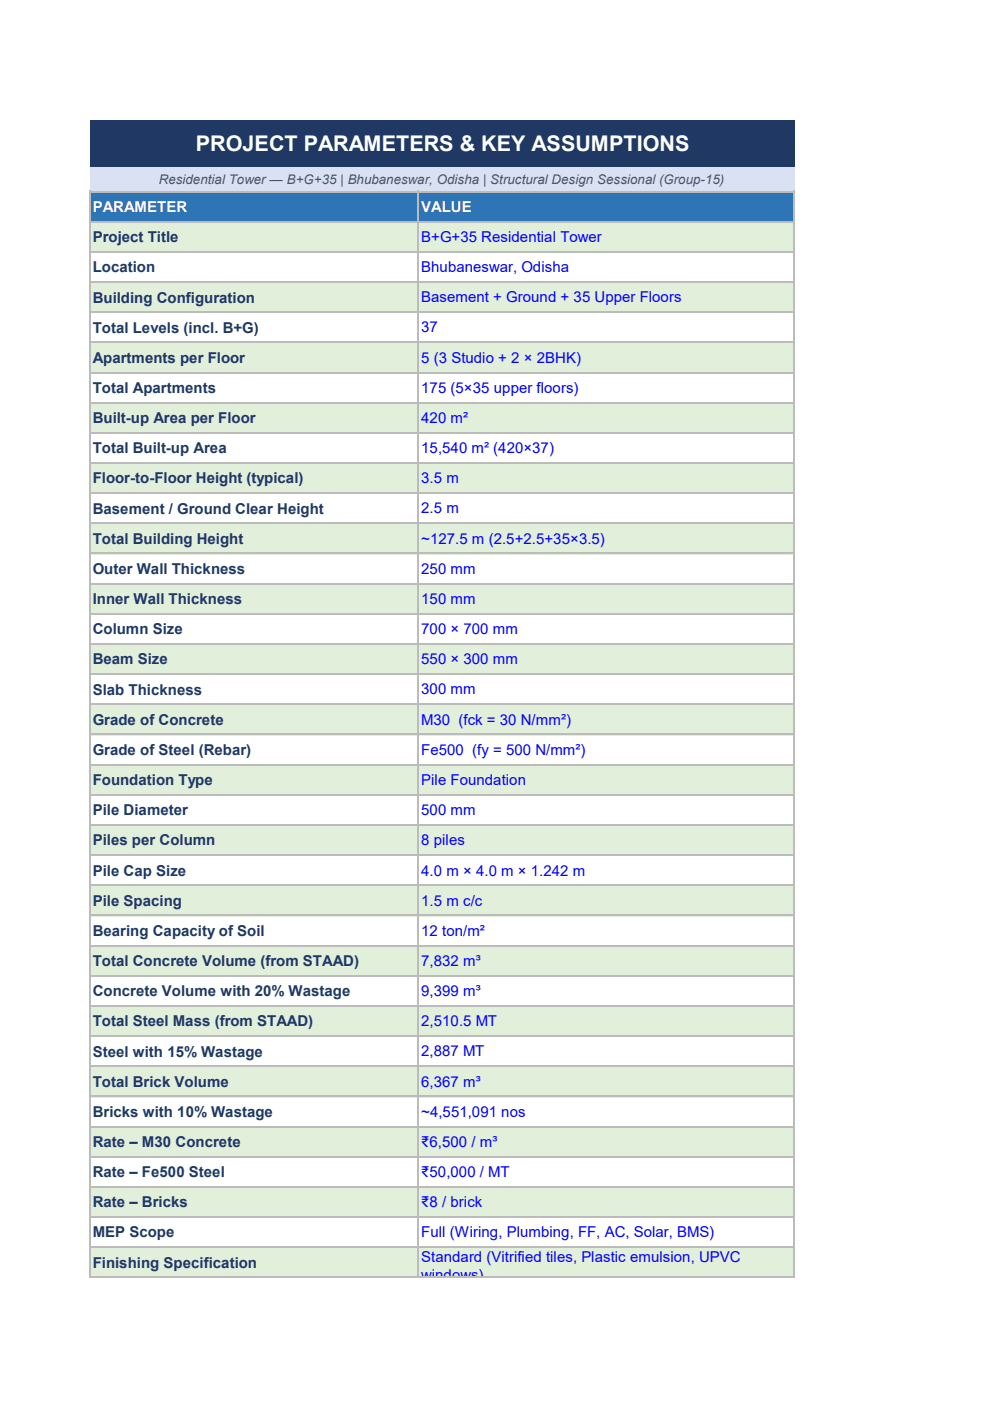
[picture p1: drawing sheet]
<svg xmlns="http://www.w3.org/2000/svg" width="210mm" height="297mm" viewBox="0 0 210 297" stroke-linecap="round" stroke-linejoin="round" font-family="sans-serif">
<defs><g id="words">
<text font-size="4.6" fill="#fff" x="41.5" y="32">PROJECT PARAMETERS &amp; KEY ASSUMPTIONS</text>
<g font-size="3.2" fill="#fff">
<text x="19.6" y="44.9">PARAMETER</text>
<text x="89.3" y="44.9">VALUE</text>
</g>
<g font-size="3.2" fill="#1f3864">
<text x="19.6" y="51.3">Project Title</text>
<text x="19.6" y="57.7">Location</text>
<text x="19.6" y="64.1">Building Configuration</text>
<text x="19.6" y="70.5">Total Levels (incl. B+G)</text>
<text x="19.6" y="76.9">Apartments per Floor</text>
<text x="19.6" y="83.3">Total Apartments</text>
<text x="19.6" y="89.7">Built-up Area per Floor</text>
<text x="19.6" y="96.1">Total Built-up Area</text>
<text x="19.6" y="102.5">Floor-to-Floor Height (typical)</text>
<text x="19.6" y="108.8">Basement / Ground Clear Height</text>
<text x="19.6" y="115.3">Total Building Height</text>
<text x="19.6" y="121.6">Outer Wall Thickness</text>
<text x="19.6" y="128">Inner Wall Thickness</text>
<text x="19.6" y="134.4">Column Size</text>
<text x="19.6" y="140.8">Beam Size</text>
<text x="19.6" y="147.2">Slab Thickness</text>
<text x="19.6" y="153.6">Grade of Concrete</text>
<text x="19.6" y="160">Grade of Steel (Rebar)</text>
<text x="19.6" y="166.4">Foundation Type</text>
<text x="19.6" y="172.8">Pile Diameter</text>
<text x="19.6" y="179.2">Piles per Column</text>
<text x="19.6" y="185.6">Pile Cap Size</text>
<text x="19.6" y="192">Pile Spacing</text>
<text x="19.6" y="198.3">Bearing Capacity of Soil</text>
<text x="19.6" y="204.7">Total Concrete Volume (from STAAD)</text>
<text x="19.6" y="211.1">Concrete Volume with 20% Wastage</text>
<text x="19.6" y="217.5">Total Steel Mass (from STAAD)</text>
<text x="19.6" y="223.9">Steel with 15% Wastage</text>
<text x="19.6" y="230.3">Total Brick Volume</text>
<text x="19.6" y="236.7">Bricks with 10% Wastage</text>
<text x="19.6" y="243.1">Rate – M30 Concrete</text>
<text x="19.6" y="249.5">Rate – Fe500 Steel</text>
<text x="19.6" y="255.9">Rate – Bricks</text>
<text x="19.6" y="262.3">MEP Scope</text>
<text x="19.6" y="268.7">Finishing Specification</text>
</g>
<g font-size="3.2" fill="#00f">
<text x="89.3" y="51.3">B+G+35 Residential Tower</text>
<text x="89.3" y="57.7">Bhubaneswar, Odisha</text>
<text x="89.3" y="64.1">Basement + Ground + 35 Upper Floors</text>
<text x="89.3" y="70.5">37</text>
<text x="89.3" y="76.9">5 (3 Studio + 2 × 2BHK)</text>
<text x="89.3" y="83.2">175 (5×35 upper floors)</text>
<text x="89.3" y="89.7">420 m²</text>
<text x="89.3" y="96">15,540 m² (420×37)</text>
<text x="89.3" y="102.4">3.5 m</text>
<text x="89.3" y="108.8">2.5 m</text>
<text x="89.3" y="115.2">~127.5 m (2.5+2.5+35×3.5)</text>
<text x="89.3" y="121.6">250 mm</text>
<text x="89.3" y="128">150 mm</text>
<text x="89.3" y="134.4">700 × 700 mm</text>
<text x="89.3" y="140.8">550 × 300 mm</text>
<text x="89.3" y="147.2">300 mm</text>
<text x="89.3" y="153.6">M30 (fck = 30 N/mm²)</text>
<text x="89.3" y="159.9">Fe500 (fy = 500 N/mm²)</text>
<text x="89.3" y="166.4">Pile Foundation</text>
<text x="89.3" y="172.7">500 mm</text>
<text x="89.3" y="179.1">8 piles</text>
<text x="89.3" y="185.6">4.0 m × 4.0 m × 1.242 m</text>
<text x="89.3" y="191.9">1.5 m c/c</text>
<text x="89.3" y="198.3">12 ton/m²</text>
<text x="89.3" y="204.7">7,832 m³</text>
<text x="89.3" y="211.1">9,399 m³</text>
<text x="89.3" y="217.5">2,510.5 MT</text>
<text x="89.3" y="223.9">2,887 MT</text>
<text x="89.3" y="230.3">6,367 m³</text>
<text x="89.3" y="236.7">~4,551,091 nos</text>
<text x="89.3" y="243">₹6,500 / m³</text>
<text x="89.3" y="249.5">₹50,000 / MT</text>
<text x="89.3" y="255.8">₹8 / brick</text>
<text x="89.3" y="262.2">Full (Wiring, Plumbing, FF, AC, Solar, BMS)</text>
<text x="89.3" y="267.4">Standard (Vitrified tiles, Plastic emulsion, UPVC</text>
<text x="89.3" y="271.3">windows)</text>
</g>
<text font-size="2.8" fill="#555" x="33.7" y="38.9">Residential Tower — B+G+35 | Bhubaneswar, Odisha | Structural Design Sessional (Group-15)</text>
</g></defs>
<path d="M19.2 25.5h149.2v9.9h-149.2z" fill-rule="evenodd" fill="#1f3864"/>
<path d="M19.2 35.4h149.2v5.4h-149.2z" fill-rule="evenodd" fill="#d9e1f2"/>
<g fill="#2e75b6">
<path d="M19.2 40.7h69.7v6.5h-69.7z" fill-rule="evenodd"/>
<path d="M88.8 40.7h79.6v6.5h-79.6z" fill-rule="evenodd"/>
</g>
<g fill="#e2efda">
<path d="M19.2 47.1h69.7v6.5h-69.7z" fill-rule="evenodd"/>
<path d="M88.8 47.1h79.6v6.5h-79.6z" fill-rule="evenodd"/>
<path d="M19.2 59.9h69.7v6.4h-69.7z" fill-rule="evenodd"/>
<path d="M88.8 59.9h79.6v6.4h-79.6z" fill-rule="evenodd"/>
<path d="M19.2 72.7h69.7v6.4h-69.7z" fill-rule="evenodd"/>
<path d="M88.8 72.7h79.6v6.4h-79.6z" fill-rule="evenodd"/>
<path d="M19.2 85.5h69.7v6.4h-69.7z" fill-rule="evenodd"/>
<path d="M88.8 85.5h79.6v6.4h-79.6z" fill-rule="evenodd"/>
<path d="M19.2 98.3h69.7v6.4h-69.7z" fill-rule="evenodd"/>
<path d="M88.8 98.3h79.6v6.4h-79.6z" fill-rule="evenodd"/>
<path d="M19.2 111h69.7v6.5h-69.7z" fill-rule="evenodd"/>
<path d="M88.8 111h79.6v6.5h-79.6z" fill-rule="evenodd"/>
<path d="M19.2 123.8h69.7v6.5h-69.7z" fill-rule="evenodd"/>
<path d="M88.8 123.8h79.6v6.5h-79.6z" fill-rule="evenodd"/>
<path d="M19.2 136.6h69.7v6.4h-69.7z" fill-rule="evenodd"/>
<path d="M88.8 136.6h79.6v6.4h-79.6z" fill-rule="evenodd"/>
<path d="M19.2 149.4h69.7v6.4h-69.7z" fill-rule="evenodd"/>
<path d="M88.8 149.4h79.6v6.4h-79.6z" fill-rule="evenodd"/>
<path d="M19.2 162.2h69.7v6.4h-69.7z" fill-rule="evenodd"/>
<path d="M88.8 162.2h79.6v6.4h-79.6z" fill-rule="evenodd"/>
<path d="M19.2 175h69.7v6.4h-69.7z" fill-rule="evenodd"/>
<path d="M88.8 175h79.6v6.4h-79.6z" fill-rule="evenodd"/>
<path d="M19.2 187.7h69.7v6.5h-69.7z" fill-rule="evenodd"/>
<path d="M88.8 187.7h79.6v6.5h-79.6z" fill-rule="evenodd"/>
<path d="M19.2 200.5h69.7v6.5h-69.7z" fill-rule="evenodd"/>
<path d="M88.8 200.5h79.6v6.5h-79.6z" fill-rule="evenodd"/>
<path d="M19.2 213.3h69.7v6.5h-69.7z" fill-rule="evenodd"/>
<path d="M88.8 213.3h79.6v6.5h-79.6z" fill-rule="evenodd"/>
<path d="M19.2 226.1h69.7v6.4h-69.7z" fill-rule="evenodd"/>
<path d="M88.8 226.1h79.6v6.4h-79.6z" fill-rule="evenodd"/>
<path d="M19.2 238.9h69.7v6.4h-69.7z" fill-rule="evenodd"/>
<path d="M88.8 238.9h79.6v6.4h-79.6z" fill-rule="evenodd"/>
<path d="M19.2 251.7h69.7v6.4h-69.7z" fill-rule="evenodd"/>
<path d="M88.8 251.7h79.6v6.4h-79.6z" fill-rule="evenodd"/>
<path d="M19.2 264.5h69.7v6.4h-69.7z" fill-rule="evenodd"/>
<path d="M88.8 264.5h79.6v6.4h-79.6z" fill-rule="evenodd"/>
</g>
<g fill="none" stroke="#bbb" stroke-width=".34">
<path d="M18.9 40.6h149.5M18.9 47h149.5M18.9 53.4h149.5M18.9 59.8h149.5M19 40.4v230.5M88.7 40.4v230.5M168.3 40.4v230.5M18.9 66.2h149.5M18.9 72.6h149.5M18.9 79h149.5M18.9 85.3h149.5M18.9 91.7h149.5"/>
<path d="M18.9 98.1h149.5M18.9 104.5h149.5M18.9 110.9h149.5M18.9 117.3h149.5M18.9 123.7h149.5M18.9 130.1h149.5M18.9 136.5h149.5M18.9 142.9h149.5M18.9 149.3h149.5M18.9 155.7h149.5M18.9 162.1h149.5M18.9 168.4h149.5"/>
<path d="M18.9 174.8h149.5M18.9 181.2h149.5M18.9 187.6h149.5M18.9 194h149.5M18.9 200.4h149.5M18.9 206.8h149.5M18.9 213.2h149.5M18.9 219.6h149.5M18.9 226h149.5M18.9 232.4h149.5M18.9 238.8h149.5M18.9 245.2h149.5"/>
<path d="M18.9 251.5h149.5M18.9 257.9h149.5M18.9 264.3h149.5M18.9 270.7h149.5"/>
</g>
<use href="#words"/>
</svg>
